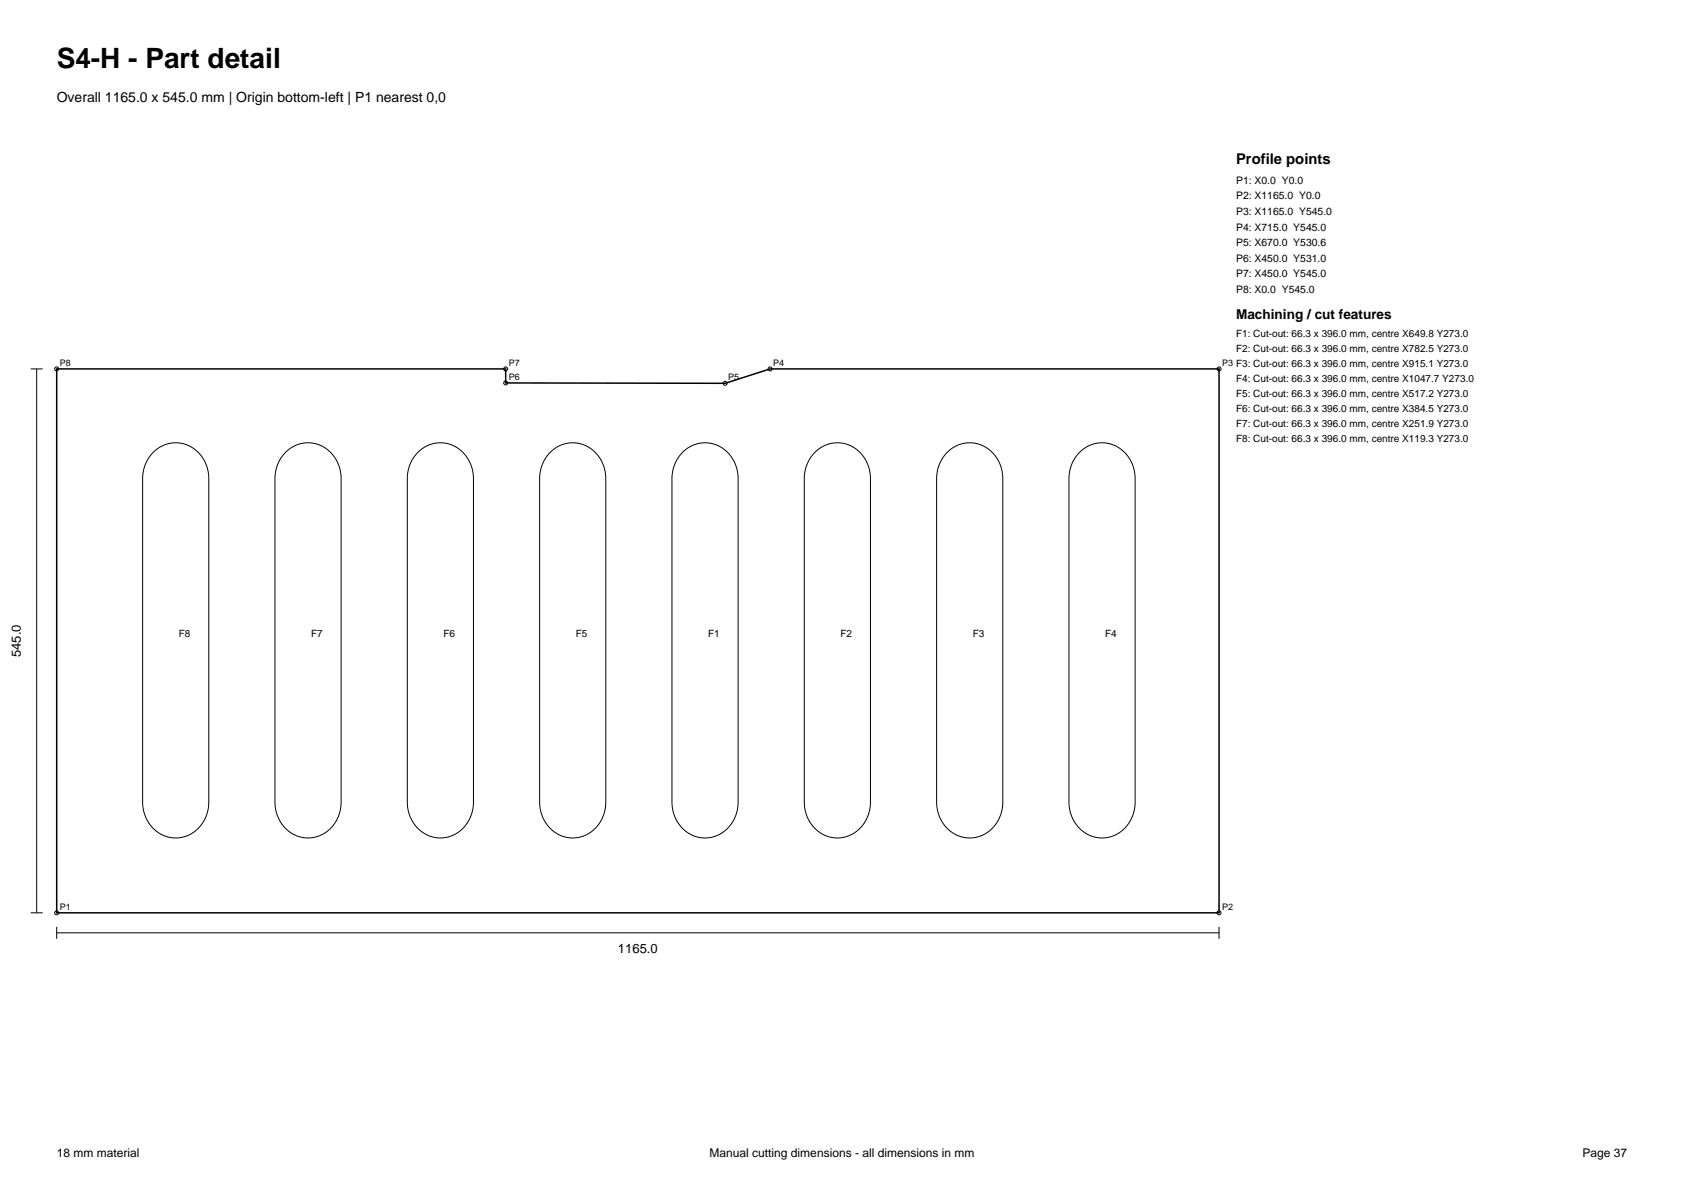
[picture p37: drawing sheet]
<svg xmlns="http://www.w3.org/2000/svg" width="297mm" height="210mm" viewBox="0 0 297 210" stroke-linecap="round" stroke-linejoin="round" font-family="sans-serif">
<defs><g id="words">
<text font-size="4.9" x="10" y="12">S4-H - Part detail</text>
<text font-size="2.6" x="218" y="29">Profile points</text>
<text font-size="2.5" x="10" y="18">Overall 1165.0 x 545.0 mm | Origin bottom-left | P1 nearest 0,0</text>
<text font-size="2.4" x="218" y="56.2">Machining / cut features</text>
<g font-size="2.3">
<text x="3.7" y="115.9" transform="rotate(-90 3.7 115.9)">545.0</text>
<text x="109" y="168">1165.0</text>
</g>
<g font-size="2.1">
<text x="10" y="204">18 mm material</text>
<text x="125.2" y="204">Manual cutting dimensions - all dimensions in mm</text>
<text x="279.1" y="204">Page 37</text>
</g>
<g font-size="1.8">
<text x="218" y="32.4">P1: X0.0 Y0.0</text>
<text x="218" y="35.1">P2: X1165.0 Y0.0</text>
<text x="218" y="37.9">P3: X1165.0 Y545.0</text>
<text x="218" y="40.7">P4: X715.0 Y545.0</text>
<text x="218" y="43.4">P5: X670.0 Y530.6</text>
<text x="218" y="46.1">P6: X450.0 Y531.0</text>
<text x="218" y="48.9">P7: X450.0 Y545.0</text>
<text x="218" y="51.7">P8: X0.0 Y545.0</text>
<text x="218" y="59.4">F1: Cut-out: 66.3 x 396.0 mm, centre X649.8 Y273.0</text>
<text x="218" y="62.1">F2: Cut-out: 66.3 x 396.0 mm, centre X782.5 Y273.0</text>
<text x="218" y="67.3">F4: Cut-out: 66.3 x 396.0 mm, centre X1047.7 Y273.0</text>
<text x="218" y="70">F5: Cut-out: 66.3 x 396.0 mm, centre X517.2 Y273.0</text>
<text x="218" y="72.6">F6: Cut-out: 66.3 x 396.0 mm, centre X384.5 Y273.0</text>
<text x="218" y="75.3">F7: Cut-out: 66.3 x 396.0 mm, centre X251.9 Y273.0</text>
<text x="218" y="77.9">F8: Cut-out: 66.3 x 396.0 mm, centre X119.3 Y273.0</text>
<text x="31.5" y="112.4">F8</text>
<text x="54.9" y="112.4">F7</text>
<text x="78.2" y="112.4">F6</text>
<text x="101.5" y="112.4">F5</text>
<text x="124.9" y="112.4">F1</text>
<text x="148.2" y="112.4">F2</text>
<text x="171.6" y="112.4">F3</text>
<text x="194.9" y="112.4">F4</text>
</g>
<g font-size="1.6">
<text x="10.5" y="64.5">P8</text>
<text x="89.7" y="64.5">P7</text>
<text x="136.3" y="64.5">P4</text>
<text x="215.5" y="64.5">P3 F3: Cut-out: 66.3 x 396.0 mm, centre X915.1 Y273.0</text>
<text x="89.7" y="67">P6</text>
<text x="128.4" y="67.1">P5</text>
<text x="10.5" y="160.4">P1</text>
<text x="215.5" y="160.4">P2</text>
</g>
</g></defs>
<path d="M10 65h79.2v2.5l38.7 .1 7.9-2.6h79.2v95.9l-205 .1z" fill="none" stroke="#000" stroke-width=".26"/>
<g fill="none" stroke="#000" stroke-width=".18">
<path d="M5.4 65h2.1M6.5 65v96M27.1 79.7l1.4-1 1.5-.5 1.6-.1 1.5 .4 1.4 .8 1.2 1.3 .8 1.6 .3 1.7v58.2l-.6 2.1-.5 .9-.7 .9-.9 .8-.8 .5-1 .3-1 .1h-1.1l-1.1-.3-1-.5-.9-.7-.8-.9-.6-1-.4-1.1-.2-1.3v-57.7l.1-1.2 .4-1.2 .5-1.1zM50.4 79.7l1.4-1 1.5-.5 1.6-.1 1.6 .4 1.3 .8 1.2 1.3 .8 1.6 .3 1.7v58.2l-.5 2.1-.5 .9-.7 .9-.9 .8-.9 .5-1 .3-1 .1h-1l-1.1-.3-1.1-.5-.9-.7-.8-.9-.6-1-.4-1.1-.2-1.3v-57.7l.1-1.2 .4-1.2 .6-1.1zM73.7 79.7l1.4-1 1.5-.5 1.7-.1 1.5 .4 1.4 .8 1.1 1.3 .8 1.6 .4 1.7v58.2l-.6 2.1-.5 .9-.7 .9-.9 .8-.9 .5-.9 .3-1 .1h-1.1l-1.1-.3-1-.5-1-.7-.7-.9-.6-1-.4-1.1-.3-1.3v-57.7l.2-1.2 .3-1.2 .6-1.1zM97.1 79.7l1.4-1 1.5-.5 1.6-.1 1.5 .4 1.4 .8 1.2 1.3 .8 1.6 .3 1.7v58.2l-.5 2.1-.5 .9-.8 .9-.8 .8-.9 .5-1 .3-1 .1h-1l-1.2-.3-1-.5-.9-.7-.8-.9-.6-1-.4-1.1-.2-1.3v-57.7l.1-1.2 .4-1.2 .5-1.1zM120.4 79.7l1.4-1 1.5-.5 1.6-.1 1.6 .4 1.3 .8 1.2 1.3 .8 1.6 .4 1.7v58.2l-.6 2.1-.5 .9-.7 .9-.9 .8-.9 .5-.9 .3-1.1 .1h-1l-1.1-.3-1.1-.5-.9-.7-.7-.9-.7-1-.4-1.1-.2-1.3v-57.7l.2-1.2 .3-1.2 .6-1.1zM143.8 79.7l1.4-1 1.5-.5 1.6-.1 1.5 .4 1.4 .8 1.2 1.3 .8 1.6 .3 1.7v58.2l-.6 2.1-.5 .9-.7 .9-.9 .8-.8 .5-1 .3-1 .1h-1.1l-1.1-.3-1-.5-.9-.7-.8-.9-.6-1-.4-1.1-.2-1.3v-57.7l.1-1.2 .4-1.2 .5-1.1zM167.1 79.7l1.4-1 1.5-.5 1.6-.1 1.6 .4 1.3 .8 1.2 1.3 .8 1.6 .3 1.7v58.2l-.5 2.1-.5 .9-.8 .9-.8 .8-.9 .5-1 .3-1 .1h-1l-1.1-.3-1.1-.5-.9-.7-.8-.9-.6-1-.4-1.1-.2-1.3v-57.7l.1-1.2 .4-1.2 .6-1.1zM190.4 79.7l1.4-1 1.5-.5 1.7-.1 1.5 .4 1.4 .8 1.1 1.3 .8 1.6 .4 1.7v58.2l-.6 2.1-.5 .9-.7 .9-.9 .8-.9 .5-.9 .3-1 .1h-1.1l-1.1-.3-1-.5-1-.7-.7-.9-.6-1-.5-1.1-.2-1.3v-57.7l.2-1.2 .3-1.2 .6-1.1zM5.4 161h2.1M10 164.5h205"/>
<path d="M10 163.4v2.1M215 163.4v2.1"/>
<circle cx="10" cy="65" r=".35"/>
<circle cx="89.2" cy="67.5" r=".35"/>
<circle cx="89.2" cy="65" r=".35"/>
<circle cx="127.9" cy="67.6" r=".35"/>
<circle cx="135.8" cy="65" r=".35"/>
<circle cx="215" cy="65" r=".35"/>
<circle cx="10" cy="161" r=".35"/>
<circle cx="215" cy="160.9" r=".35"/>
</g>
<use href="#words"/>
</svg>
